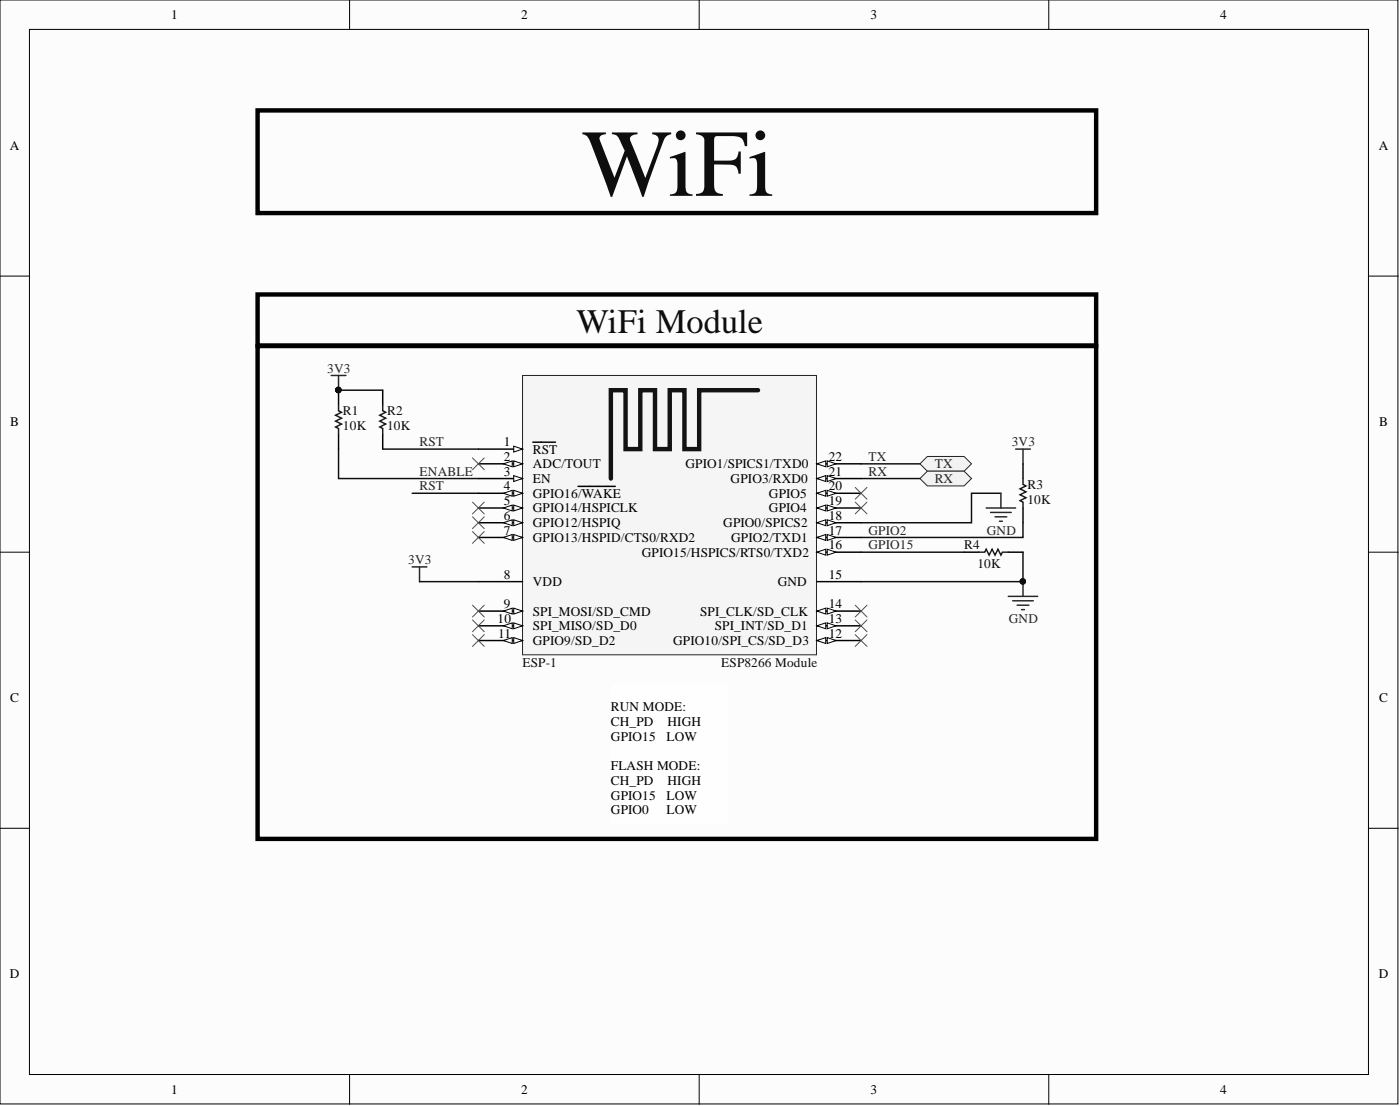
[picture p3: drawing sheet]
<svg xmlns="http://www.w3.org/2000/svg" width="241mm" height="190mm" viewBox="0 0 241 190" stroke-linecap="round" stroke-linejoin="round" font-family="sans-serif">
<defs><g id="words">
<text font-size="16.5" fill="#0e0e0e" x="100.3" y="33.7">WiFi</text>
<text font-size="5.9" fill="#0e0e0e" x="99.4" y="57.3">WiFi Module</text>
<g font-size="2.3">
<text x="29.5" y="3.3">1</text>
<text x="89.8" y="3.3">2</text>
<text x="150" y="3.3">3</text>
<text x="210.3" y="3.3">4</text>
<text x="1.7" y="25.8">A</text>
<text x="237.6" y="25.8">A</text>
<text x="1.8" y="73.4">B</text>
<text x="86.8" y="76.8">1</text>
<text x="237.7" y="73.4">B</text>
<text x="86.8" y="79.4">2</text>
<text x="86.8" y="81.9">3</text>
<text x="91.8" y="78.1">RST</text>
<text x="91.8" y="80.7">ADC/TOUT</text>
<text x="91.8" y="83.2">EN</text>
<text x="118.1" y="80.7">GPIO1/SPICS1/TXD0</text>
<text x="125.9" y="83.2">GPIO3/RXD0</text>
<text x="142.8" y="81.9">21</text>
<text x="142.8" y="79.4">22</text>
<text x="86.8" y="84.5">4</text>
<text x="86.8" y="87">5</text>
<text x="86.8" y="89.5">6</text>
<text x="91.8" y="85.7">GPIO16/WAKE</text>
<text x="91.8" y="88.3">GPIO14/HSPICLK</text>
<text x="132.5" y="88.3">GPIO4</text>
<text x="132.5" y="85.7">GPIO5</text>
<text x="142.8" y="89.5">18</text>
<text x="142.8" y="87">19</text>
<text x="142.8" y="84.5">20</text>
<text x="86.8" y="92.1">7</text>
<text x="91.8" y="90.8">GPIO12/HSPIQ</text>
<text x="91.8" y="93.3">GPIO13/HSPID/CTS0/RXD2</text>
<text x="110.6" y="95.9">GPIO15/HSPICS/RTS0/TXD2</text>
<text x="124.7" y="90.8">GPIO0/SPICS2</text>
<text x="126" y="93.3">GPIO2/TXD1</text>
<text x="142.8" y="94.6">16</text>
<text x="142.8" y="92.1">17</text>
<text x="86.8" y="99.7">8</text>
<text x="91.8" y="100.9">VDD</text>
<text x="134" y="100.9">GND</text>
<text x="142.8" y="99.7">15</text>
<text x="85.8" y="107.3">10</text>
<text x="86.8" y="104.7">9</text>
<text x="91.8" y="106">SPI_MOSI/SD_CMD</text>
<text x="120.7" y="106">SPI_CLK/SD_CLK</text>
<text x="142.8" y="107.3">13</text>
<text x="142.8" y="104.7">14</text>
<text x="85.8" y="109.8">11</text>
<text x="91.8" y="108.6">SPI_MISO/SD_D0</text>
<text x="91.8" y="111.1">GPIO9/SD_D2</text>
<text x="116" y="111.1">GPIO10/SPI_CS/SD_D3</text>
<text x="123.2" y="108.6">SPI_INT/SD_D1</text>
<text x="142.8" y="109.8">12</text>
<text x="1.8" y="120.9">C</text>
<text x="105.3" y="122.5">RUN MODE:</text>
<text x="105.3" y="125">CH_PD</text>
<text x="115" y="125">HIGH</text>
<text x="237.7" y="120.9">C</text>
<text x="105.3" y="127.6">GPIO15</text>
<text x="114.9" y="127.6">LOW</text>
<text x="105.3" y="132.6">FLASH MODE:</text>
<text x="105.3" y="135.2">CH_PD</text>
<text x="105.3" y="137.7">GPIO15</text>
<text x="114.9" y="137.7">LOW</text>
<text x="115" y="135.2">HIGH</text>
<text x="105.3" y="140.3">GPIO0</text>
<text x="114.9" y="140.3">LOW</text>
<text x="1.7" y="168.5">D</text>
<text x="237.6" y="168.5">D</text>
<text x="29.5" y="188.4">1</text>
<text x="89.8" y="188.4">2</text>
<text x="150" y="188.4">3</text>
<text x="210.3" y="188.4">4</text>
</g>
<g font-size="2.3" fill="#262626">
<text x="56.4" y="64.2">3V3</text>
<text x="72.3" y="76.8">RST</text>
<text x="174.4" y="76.8">3V3</text>
<text x="72.3" y="81.9">ENABLE</text>
<text x="149.7" y="81.9">RX</text>
<text x="149.7" y="79.4">TX</text>
<text x="161.1" y="80.7">TX</text>
<text x="161.1" y="83.2">RX</text>
<text x="72.3" y="84.5">RST</text>
<text x="149.7" y="92.1">GPIO2</text>
<text x="149.7" y="94.6">GPIO15</text>
<text x="170.1" y="92.1">GND</text>
<text x="70.4" y="97.1">3V3</text>
<text x="173.9" y="107.3">GND</text>
</g>
<g font-size="2.3" fill="#0e0e0e">
<text x="59.1" y="71.5">R1</text>
<text x="66.7" y="71.5">R2</text>
<text x="59.1" y="74.1">10K</text>
<text x="66.7" y="74.1">10K</text>
<text x="177.1" y="84.2">R3</text>
<text x="177.1" y="86.7">10K</text>
<text x="166.2" y="94.6">R4</text>
<text x="168.5" y="97.9">10K</text>
<text x="90.1" y="114.9">ESP-1</text>
<text x="124.3" y="114.9">ESP8266 Module</text>
</g>
</g></defs>
<g fill="#fcfcfc" stroke="#000" stroke-width=".17">
<path d="M0 0h240.9v190.1h-240.9z"/>
<path d="M5.1 5.1h230.8v180h-230.8z"/>
</g>
<path d="M60.3 0v5.1M120.5 0v5.1M180.8 0v5.1M0 47.6h5.1M235.9 47.6h5.1M0 95.1h5.1M235.9 95.1h5.1M0 142.7h5.1M235.9 142.7h5.1M60.3 185.2v5M120.5 185.2v5M180.8 185.2v5" fill="none" stroke="#000" stroke-width=".17"/>
<path d="M105.3 117.9h20.2v24.1h-20.2z" fill="#fefefe" stroke="#fefefe" stroke-width=".17"/>
<path d="M44.4 19h144.5v17.7h-144.5zM44.4 59.6h144.5v84.9h-144.5zM44.4 50.7h144.5v8.8h-144.5z" fill="none" stroke="#000" stroke-width=".76"/>
<path d="M148.4 79.9h10.2M71 85h11.5M148.4 82.4h10.2M148.4 95.1h17.8M176.3 90v2.6h-27.9" fill="none" stroke="#0e0e0e" stroke-width=".25"/>
<path d="M57.1 64.7h2.5M58.4 64.7v2.5M175.1 77.4h2.5M176.3 77.4v2.5M71 97.6h2.6M72.3 97.6v2.6M173.8 102.7h5.1M174.5 103.5h3.6M175.3 104.2h2M176.1 105h.5M176.3 100.2v2.5" fill="none" stroke="#262626" stroke-width=".25"/>
<g fill="#0e0e0e" stroke="#0e0e0e" stroke-width=".17">
<circle cx="176.3" cy="100.1" r=".47"/>
<circle cx="58.3" cy="67.2" r=".47"/>
</g>
<path d="M90.1 64.7h50.6v48.1h-50.6z" fill="#f5f5f5" stroke="#262626" stroke-width=".17"/>
<path d="M82.5 77.4h7.6" fill="none" stroke="#000" stroke-width=".25"/>
<path d="M88.5 76.8l1.6 .6-1.6 .5z" fill="#fcfcfc"/>
<path d="M88.5 76.8l1.6 .6-1.6 .5z" fill="none" stroke="#000" stroke-width=".17"/>
<path d="M82.5 79.9h7.6M91.8 76.2h2.6M94.5 76.2h1.2" fill="none" stroke="#000" stroke-width=".25"/>
<path d="M88.5 79.4l1.6 .5-1.6 .5z" fill="#fcfcfc"/>
<path d="M88.5 79.4l1.6 .5-1.6 .5z" fill="none" stroke="#000" stroke-width=".17"/>
<path d="M86.8 79.9l1.5-.5v1z" fill="#fcfcfc"/>
<path d="M86.8 79.9l1.5-.5v1z" fill="none" stroke="#000" stroke-width=".17"/>
<path d="M82.5 82.4h7.6" fill="none" stroke="#000" stroke-width=".25"/>
<path d="M88.5 81.9l1.6 .5-1.6 .5z" fill="#fcfcfc"/>
<path d="M88.5 81.9l1.6 .5-1.6 .5z" fill="none" stroke="#000" stroke-width=".17"/>
<path d="M82.5 85h7.6" fill="none" stroke="#000" stroke-width=".25"/>
<path d="M88.5 84.5l1.6 .5-1.6 .5z" fill="#fcfcfc"/>
<path d="M88.5 84.5l1.6 .5-1.6 .5z" fill="none" stroke="#000" stroke-width=".17"/>
<path d="M86.8 85l1.5-.5v1z" fill="#fcfcfc"/>
<path d="M86.8 85l1.5-.5v1z" fill="none" stroke="#000" stroke-width=".17"/>
<path d="M82.5 87.5h7.6M99.6 83.8h6.4" fill="none" stroke="#000" stroke-width=".25"/>
<path d="M88.5 87l1.6 .5-1.6 .5z" fill="#fcfcfc"/>
<path d="M88.5 87l1.6 .5-1.6 .5z" fill="none" stroke="#000" stroke-width=".17"/>
<path d="M86.8 87.5l1.5-.5v1z" fill="#fcfcfc"/>
<path d="M86.8 87.5l1.5-.5v1z" fill="none" stroke="#000" stroke-width=".17"/>
<path d="M82.5 90h7.6" fill="none" stroke="#000" stroke-width=".25"/>
<path d="M88.5 89.5l1.6 .5-1.6 .5z" fill="#fcfcfc"/>
<path d="M88.5 89.5l1.6 .5-1.6 .5z" fill="none" stroke="#000" stroke-width=".17"/>
<path d="M86.8 90l1.5-.5v1z" fill="#fcfcfc"/>
<path d="M86.8 90l1.5-.5v1z" fill="none" stroke="#000" stroke-width=".17"/>
<path d="M82.5 92.6h7.6" fill="none" stroke="#000" stroke-width=".25"/>
<path d="M88.5 92.1l1.6 .5-1.6 .5z" fill="#fcfcfc"/>
<path d="M88.5 92.1l1.6 .5-1.6 .5z" fill="none" stroke="#000" stroke-width=".17"/>
<path d="M86.8 92.6l1.5-.5v1z" fill="#fcfcfc"/>
<path d="M86.8 92.6l1.5-.5v1z" fill="none" stroke="#000" stroke-width=".17"/>
<path d="M140.8 95.1h7.6M82.5 100.2h7.6M140.8 100.2h7.6" fill="none" stroke="#000" stroke-width=".25"/>
<path d="M140.8 95.1l1.5-.5v1z" fill="#fcfcfc"/>
<path d="M140.8 95.1l1.5-.5v1z" fill="none" stroke="#000" stroke-width=".17"/>
<path d="M142.6 94.6l1.5 .5-1.5 .5z" fill="#fcfcfc"/>
<path d="M142.6 94.6l1.5 .5-1.5 .5z" fill="none" stroke="#000" stroke-width=".17"/>
<path d="M140.8 92.6h7.6" fill="none" stroke="#000" stroke-width=".25"/>
<path d="M140.8 92.6l1.5-.5v1z" fill="#fcfcfc"/>
<path d="M140.8 92.6l1.5-.5v1z" fill="none" stroke="#000" stroke-width=".17"/>
<path d="M142.6 92.1l1.5 .5-1.5 .5z" fill="#fcfcfc"/>
<path d="M142.6 92.1l1.5 .5-1.5 .5z" fill="none" stroke="#000" stroke-width=".17"/>
<path d="M140.8 90h7.6" fill="none" stroke="#000" stroke-width=".25"/>
<path d="M140.8 90l1.5-.5v1z" fill="#fcfcfc"/>
<path d="M140.8 90l1.5-.5v1z" fill="none" stroke="#000" stroke-width=".17"/>
<path d="M142.6 89.5l1.5 .5-1.5 .5z" fill="#fcfcfc"/>
<path d="M142.6 89.5l1.5 .5-1.5 .5z" fill="none" stroke="#000" stroke-width=".17"/>
<path d="M140.8 87.5h7.6" fill="none" stroke="#000" stroke-width=".25"/>
<path d="M140.8 87.5l1.5-.5v1z" fill="#fcfcfc"/>
<path d="M140.8 87.5l1.5-.5v1z" fill="none" stroke="#000" stroke-width=".17"/>
<path d="M142.6 87l1.5 .5-1.5 .5z" fill="#fcfcfc"/>
<path d="M142.6 87l1.5 .5-1.5 .5z" fill="none" stroke="#000" stroke-width=".17"/>
<path d="M140.8 85h7.6" fill="none" stroke="#000" stroke-width=".25"/>
<path d="M140.8 85l1.5-.5v1z" fill="#fcfcfc"/>
<path d="M140.8 85l1.5-.5v1z" fill="none" stroke="#000" stroke-width=".17"/>
<path d="M142.6 84.5l1.5 .5-1.5 .5z" fill="#fcfcfc"/>
<path d="M142.6 84.5l1.5 .5-1.5 .5z" fill="none" stroke="#000" stroke-width=".17"/>
<path d="M140.8 82.4h7.6" fill="none" stroke="#000" stroke-width=".25"/>
<path d="M140.8 82.4l1.5-.5v1z" fill="#fcfcfc"/>
<path d="M140.8 82.4l1.5-.5v1z" fill="none" stroke="#000" stroke-width=".17"/>
<path d="M142.6 81.9l1.5 .5-1.5 .5z" fill="#fcfcfc"/>
<path d="M142.6 81.9l1.5 .5-1.5 .5z" fill="none" stroke="#000" stroke-width=".17"/>
<path d="M140.8 79.9h7.6" fill="none" stroke="#000" stroke-width=".25"/>
<path d="M140.8 79.9l1.5-.5v1z" fill="#fcfcfc"/>
<path d="M140.8 79.9l1.5-.5v1z" fill="none" stroke="#000" stroke-width=".17"/>
<path d="M142.6 79.4l1.5 .5-1.5 .5z" fill="#fcfcfc"/>
<path d="M142.6 79.4l1.5 .5-1.5 .5z" fill="none" stroke="#000" stroke-width=".17"/>
<path d="M82.5 105.3h7.6" fill="none" stroke="#000" stroke-width=".25"/>
<path d="M88.5 104.7l1.6 .6-1.6 .5z" fill="#fcfcfc"/>
<path d="M88.5 104.7l1.6 .6-1.6 .5z" fill="none" stroke="#000" stroke-width=".17"/>
<path d="M86.8 105.3l1.5-.6v1.1z" fill="#fcfcfc"/>
<path d="M86.8 105.3l1.5-.6v1.1z" fill="none" stroke="#000" stroke-width=".17"/>
<path d="M82.5 107.8h7.6" fill="none" stroke="#000" stroke-width=".25"/>
<path d="M88.5 107.3l1.6 .5-1.6 .5z" fill="#fcfcfc"/>
<path d="M88.5 107.3l1.6 .5-1.6 .5z" fill="none" stroke="#000" stroke-width=".17"/>
<path d="M86.8 107.8l1.5-.5v1z" fill="#fcfcfc"/>
<path d="M86.8 107.8l1.5-.5v1z" fill="none" stroke="#000" stroke-width=".17"/>
<path d="M82.5 110.3h7.6" fill="none" stroke="#000" stroke-width=".25"/>
<path d="M88.5 109.8l1.6 .5-1.6 .5z" fill="#fcfcfc"/>
<path d="M88.5 109.8l1.6 .5-1.6 .5z" fill="none" stroke="#000" stroke-width=".17"/>
<path d="M86.8 110.3l1.5-.5v1z" fill="#fcfcfc"/>
<path d="M86.8 110.3l1.5-.5v1z" fill="none" stroke="#000" stroke-width=".17"/>
<path d="M140.8 110.3h7.6" fill="none" stroke="#000" stroke-width=".25"/>
<path d="M140.8 110.3l1.5-.5v1z" fill="#fcfcfc"/>
<path d="M140.8 110.3l1.5-.5v1z" fill="none" stroke="#000" stroke-width=".17"/>
<path d="M142.6 109.8l1.5 .5-1.5 .5z" fill="#fcfcfc"/>
<path d="M142.6 109.8l1.5 .5-1.5 .5z" fill="none" stroke="#000" stroke-width=".17"/>
<path d="M140.8 107.8h7.6" fill="none" stroke="#000" stroke-width=".25"/>
<path d="M140.8 107.8l1.5-.5v1z" fill="#fcfcfc"/>
<path d="M140.8 107.8l1.5-.5v1z" fill="none" stroke="#000" stroke-width=".17"/>
<path d="M142.6 107.3l1.5 .5-1.5 .5z" fill="#fcfcfc"/>
<path d="M142.6 107.3l1.5 .5-1.5 .5z" fill="none" stroke="#000" stroke-width=".17"/>
<path d="M140.8 105.3h7.6" fill="none" stroke="#000" stroke-width=".25"/>
<path d="M140.8 105.3l1.5-.6v1.1z" fill="#fcfcfc"/>
<path d="M140.8 105.3l1.5-.6v1.1z" fill="none" stroke="#000" stroke-width=".17"/>
<path d="M142.6 104.7l1.5 .6-1.5 .5z" fill="#fcfcfc"/>
<path d="M142.6 104.7l1.5 .6-1.5 .5z" fill="none" stroke="#000" stroke-width=".17"/>
<path d="M130.7 67.2h-10.2v10.2h-2.5v-10.2h-2.6v10.2h-2.5v-10.2h-2.5v10.2h-2.6v-10.2h-2.5v15.2" fill="none" stroke="#131313" stroke-width=".76"/>
<path d="M58.4 67.2h7.6M66 77.4h16.5M176.3 95.1v5.1h-27.9" fill="none" stroke="#0e0e0e" stroke-width=".25"/>
<g fill="#0e0e0e" stroke="#0e0e0e" stroke-width=".17">
<circle cx="176.3" cy="100.1" r=".47"/>
<circle cx="58.3" cy="67.2" r=".47"/>
</g>
<g fill="#f0f0f0" stroke="#262626" stroke-width=".17">
<path d="M158.6 79.9l1.2-1.3h6.4l1.2 1.3-1.2 1.3h-6.4z" fill-rule="evenodd"/>
<path d="M158.6 82.4l1.2-1.2h6.4l1.2 1.2-1.2 1.3h-6.4z" fill-rule="evenodd"/>
</g>
<path d="M58.4 77.4v5h24.1M172.5 85h-5.1v5h-19M72.3 100.2h10.2" fill="none" stroke="#0e0e0e" stroke-width=".25"/>
<g fill="none" stroke="#4c4c4c" stroke-width=".17">
<path d="M81.4 78.9l2.1 2M83.5 78.9l-2.1 2M81.4 91.6l2.1 2M81.4 89l2.1 2.1M81.4 86.5l2.1 2M83.5 91.6l-2.1 2M83.5 89l-2.1 2.1M83.5 86.5l-2.1 2M147.4 83.9l2 2.1M147.4 86.5l2 2M149.4 83.9l-2 2.1M149.4 86.5l-2 2"/>
<path d="M81.4 109.3l2.1 2M81.4 106.8l2.1 2M81.4 104.2l2.1 2.1M83.5 109.3l-2.1 2M83.5 106.8l-2.1 2M83.5 104.2l-2.1 2.1M147.4 104.2l2 2.1M147.4 106.8l2 2M147.4 109.3l2 2M149.4 104.2l-2 2.1M149.4 106.8l-2 2M149.4 109.3l-2 2"/>
</g>
<path d="M58.4 67.2v2.5M58.4 74.8v2.6M66 67.2v2.5M66 74.8v2.6M176.3 79.9v2.5M166.2 95.1h2.5M173.8 95.1h2.5M176.3 87.5v2.5" fill="none" stroke="#000" stroke-width=".25"/>
<circle cx="58.3" cy="67.2" r=".47" fill="#0e0e0e" stroke="#0e0e0e" stroke-width=".17"/>
<path d="M58.4 69.7v1.1l.5 .2-1.1 .5 1.1 .5-1.1 .5 1.1 .5-1.1 .6 .6 .2v1M66 69.7v1.1l.5 .2-1 .5 1 .5-1 .5 1 .5-1 .6 .5 .2v1M168.7 95.1h1l.3-.5 .5 1 .5-1 .5 1 .5-1 .5 1 .3-.5h1M176.3 82.4v1l.5 .3-1 .5 1 .5-1 .5 1 .5-1 .5 .5 .3v1" fill="none" stroke="#1c1c1c" stroke-width=".25"/>
<path d="M170 87.5h5.1M170.7 88.3h3.6M171.5 89h2M172.3 89.8h.5M172.5 85v2.5" fill="none" stroke="#262626" stroke-width=".25"/>
<use href="#words"/>
</svg>
